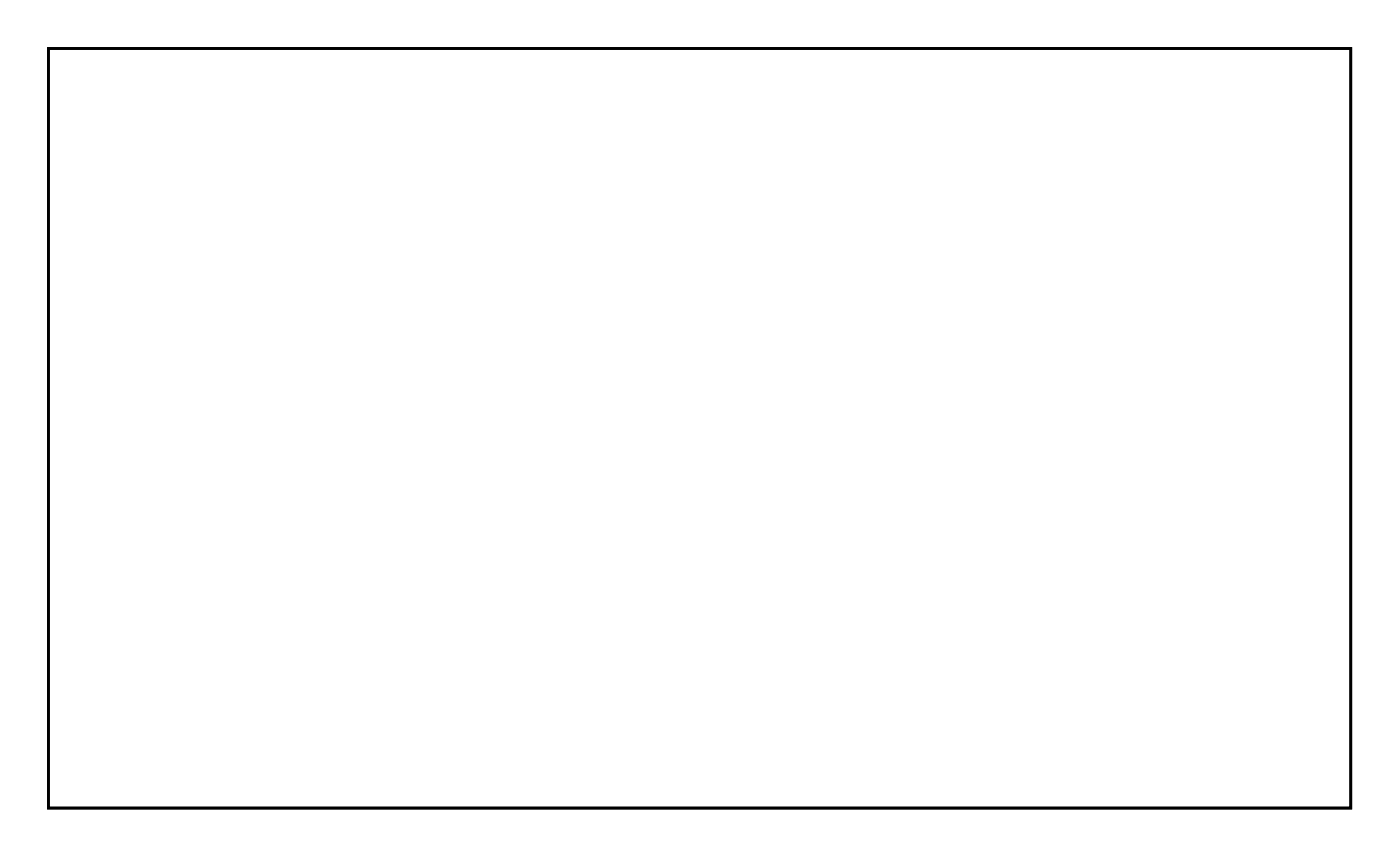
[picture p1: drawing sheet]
<svg xmlns="http://www.w3.org/2000/svg" width="105mm" height="64mm" viewBox="0 0 105 64" stroke-linecap="round" stroke-linejoin="round" font-family="sans-serif">
<path d="M3.6 3.6h97.8v57h-97.8z" fill="none" stroke="#000" stroke-width=".2"/>
<path d="M3.6 3.6v57h97.8v-57zM3.6 3.6h97.8v57h-97.8z" fill="#000"/>
<circle cx="49.2" cy="13.6" r=".35" fill="#fff"/>
<circle cx="49.2" cy="13.6" r=".35" fill="none" stroke="#fff" stroke-width=".55"/>
<circle cx="36.5" cy="51.7" r=".75" fill="#fff"/>
<circle cx="36.5" cy="51.7" r=".75" fill="none" stroke="#fff" stroke-width=".75" stroke-linecap="butt"/>
<circle cx="34" cy="46.6" r=".7" fill="#fff"/>
<circle cx="34" cy="46.6" r=".7" fill="none" stroke="#fff" stroke-width=".76" stroke-linecap="butt"/>
<circle cx="41.2" cy="39.5" r=".7" fill="#fff"/>
<circle cx="41.2" cy="39.5" r=".7" fill="none" stroke="#fff" stroke-width=".76" stroke-linecap="butt"/>
<circle cx="36.6" cy="56.8" r=".74" fill="#fff"/>
<circle cx="36.6" cy="56.8" r=".74" fill="none" stroke="#fff" stroke-width=".76" stroke-linecap="butt"/>
<circle cx="34" cy="56.8" r=".74" fill="#fff"/>
<circle cx="34" cy="56.8" r=".74" fill="none" stroke="#fff" stroke-width=".76" stroke-linecap="butt"/>
<circle cx="69.6" cy="51.7" r=".75" fill="#fff"/>
<circle cx="69.6" cy="51.7" r=".75" fill="none" stroke="#fff" stroke-width=".76" stroke-linecap="butt"/>
<circle cx="67" cy="51.7" r=".75" fill="#fff"/>
<circle cx="67" cy="51.7" r=".75" fill="none" stroke="#fff" stroke-width=".76" stroke-linecap="butt"/>
<circle cx="64.5" cy="51.7" r=".75" fill="#fff"/>
<circle cx="64.5" cy="51.7" r=".75" fill="none" stroke="#fff" stroke-width=".76" stroke-linecap="butt"/>
<circle cx="61.9" cy="51.7" r=".75" fill="#fff"/>
<circle cx="61.9" cy="51.7" r=".75" fill="none" stroke="#fff" stroke-width=".76" stroke-linecap="butt"/>
<circle cx="59.4" cy="51.7" r=".75" fill="#fff"/>
<circle cx="59.4" cy="51.7" r=".75" fill="none" stroke="#fff" stroke-width=".76" stroke-linecap="butt"/>
<circle cx="56.9" cy="51.7" r=".75" fill="#fff"/>
<circle cx="56.9" cy="51.7" r=".75" fill="none" stroke="#fff" stroke-width=".76" stroke-linecap="butt"/>
<circle cx="41.6" cy="51.7" r=".75" fill="#fff"/>
<circle cx="41.6" cy="51.7" r=".75" fill="none" stroke="#fff" stroke-width=".76" stroke-linecap="butt"/>
<circle cx="44.2" cy="51.7" r=".75" fill="#fff"/>
<circle cx="44.2" cy="51.7" r=".75" fill="none" stroke="#fff" stroke-width=".76" stroke-linecap="butt"/>
<circle cx="46.7" cy="51.7" r=".75" fill="#fff"/>
<circle cx="46.7" cy="51.7" r=".75" fill="none" stroke="#fff" stroke-width=".76" stroke-linecap="butt"/>
<circle cx="51.8" cy="51.7" r=".75" fill="#fff"/>
<circle cx="51.8" cy="51.7" r=".75" fill="none" stroke="#fff" stroke-width=".76" stroke-linecap="butt"/>
<circle cx="18.8" cy="51.7" r=".75" fill="#fff"/>
<circle cx="18.8" cy="51.7" r=".75" fill="none" stroke="#fff" stroke-width=".76" stroke-linecap="butt"/>
<circle cx="21.3" cy="51.7" r=".75" fill="#fff"/>
<circle cx="21.3" cy="51.7" r=".75" fill="none" stroke="#fff" stroke-width=".76" stroke-linecap="butt"/>
<circle cx="23.8" cy="51.7" r=".75" fill="#fff"/>
<circle cx="23.8" cy="51.7" r=".75" fill="none" stroke="#fff" stroke-width=".76" stroke-linecap="butt"/>
<circle cx="26.4" cy="51.7" r=".75" fill="#fff"/>
<circle cx="26.4" cy="51.7" r=".75" fill="none" stroke="#fff" stroke-width=".76" stroke-linecap="butt"/>
<circle cx="49.2" cy="51.7" r=".75" fill="#fff"/>
<circle cx="49.2" cy="51.7" r=".75" fill="none" stroke="#fff" stroke-width=".76" stroke-linecap="butt"/>
<circle cx="39.1" cy="51.7" r=".75" fill="#fff"/>
<circle cx="39.1" cy="51.7" r=".75" fill="none" stroke="#fff" stroke-width=".76" stroke-linecap="butt"/>
<circle cx="69.6" cy="56.8" r=".72" fill="#fff"/>
<circle cx="69.6" cy="56.8" r=".72" fill="none" stroke="#fff" stroke-width=".69" stroke-linecap="butt"/>
<circle cx="67" cy="56.8" r=".72" fill="#fff"/>
<circle cx="67" cy="56.8" r=".72" fill="none" stroke="#fff" stroke-width=".69" stroke-linecap="butt"/>
<circle cx="64.5" cy="56.8" r=".72" fill="#fff"/>
<circle cx="64.5" cy="56.8" r=".72" fill="none" stroke="#fff" stroke-width=".69" stroke-linecap="butt"/>
<circle cx="61.9" cy="56.8" r=".72" fill="#fff"/>
<circle cx="61.9" cy="56.8" r=".72" fill="none" stroke="#fff" stroke-width=".69" stroke-linecap="butt"/>
<circle cx="59.4" cy="56.8" r=".72" fill="#fff"/>
<circle cx="59.4" cy="56.8" r=".72" fill="none" stroke="#fff" stroke-width=".69" stroke-linecap="butt"/>
<circle cx="56.9" cy="56.8" r=".72" fill="#fff"/>
<circle cx="56.9" cy="56.8" r=".72" fill="none" stroke="#fff" stroke-width=".69" stroke-linecap="butt"/>
<circle cx="51.8" cy="56.8" r=".72" fill="#fff"/>
<circle cx="51.8" cy="56.8" r=".72" fill="none" stroke="#fff" stroke-width=".69" stroke-linecap="butt"/>
<circle cx="49.2" cy="56.8" r=".72" fill="#fff"/>
<circle cx="49.2" cy="56.8" r=".72" fill="none" stroke="#fff" stroke-width=".69" stroke-linecap="butt"/>
<circle cx="46.7" cy="56.8" r=".72" fill="#fff"/>
<circle cx="46.7" cy="56.8" r=".72" fill="none" stroke="#fff" stroke-width=".69" stroke-linecap="butt"/>
<circle cx="44.2" cy="56.8" r=".72" fill="#fff"/>
<circle cx="44.2" cy="56.8" r=".72" fill="none" stroke="#fff" stroke-width=".69" stroke-linecap="butt"/>
<circle cx="41.6" cy="56.8" r=".72" fill="#fff"/>
<circle cx="41.6" cy="56.8" r=".72" fill="none" stroke="#fff" stroke-width=".69" stroke-linecap="butt"/>
<circle cx="39.1" cy="56.8" r=".72" fill="#fff"/>
<circle cx="39.1" cy="56.8" r=".72" fill="none" stroke="#fff" stroke-width=".69" stroke-linecap="butt"/>
<circle cx="51.8" cy="46.6" r=".74" fill="#fff"/>
<circle cx="51.8" cy="46.6" r=".74" fill="none" stroke="#fff" stroke-width=".76" stroke-linecap="butt"/>
<circle cx="49.2" cy="46.6" r=".74" fill="#fff"/>
<circle cx="49.2" cy="46.6" r=".74" fill="none" stroke="#fff" stroke-width=".76" stroke-linecap="butt"/>
<circle cx="59.4" cy="46.6" r=".74" fill="#fff"/>
<circle cx="59.4" cy="46.6" r=".74" fill="none" stroke="#fff" stroke-width=".76" stroke-linecap="butt"/>
<circle cx="56.9" cy="46.6" r=".74" fill="#fff"/>
<circle cx="56.9" cy="46.6" r=".74" fill="none" stroke="#fff" stroke-width=".76" stroke-linecap="butt"/>
<circle cx="74.6" cy="46.6" r=".74" fill="#fff"/>
<circle cx="74.6" cy="46.6" r=".74" fill="none" stroke="#fff" stroke-width=".76" stroke-linecap="butt"/>
<circle cx="72.1" cy="46.6" r=".74" fill="#fff"/>
<circle cx="72.1" cy="46.6" r=".74" fill="none" stroke="#fff" stroke-width=".76" stroke-linecap="butt"/>
<circle cx="82.3" cy="46.6" r=".74" fill="#fff"/>
<circle cx="82.3" cy="46.6" r=".74" fill="none" stroke="#fff" stroke-width=".76" stroke-linecap="butt"/>
<circle cx="79.7" cy="46.6" r=".74" fill="#fff"/>
<circle cx="79.7" cy="46.6" r=".74" fill="none" stroke="#fff" stroke-width=".76" stroke-linecap="butt"/>
<circle cx="89.9" cy="46.6" r=".74" fill="#fff"/>
<circle cx="89.9" cy="46.6" r=".74" fill="none" stroke="#fff" stroke-width=".76" stroke-linecap="butt"/>
<circle cx="87.3" cy="46.6" r=".74" fill="#fff"/>
<circle cx="87.3" cy="46.6" r=".74" fill="none" stroke="#fff" stroke-width=".76" stroke-linecap="butt"/>
<circle cx="97.5" cy="46.6" r=".74" fill="#fff"/>
<circle cx="97.5" cy="46.6" r=".74" fill="none" stroke="#fff" stroke-width=".76" stroke-linecap="butt"/>
<circle cx="95" cy="46.6" r=".74" fill="#fff"/>
<circle cx="95" cy="46.6" r=".74" fill="none" stroke="#fff" stroke-width=".76" stroke-linecap="butt"/>
<circle cx="51.8" cy="36.5" r=".74" fill="#fff"/>
<circle cx="51.8" cy="36.5" r=".74" fill="none" stroke="#fff" stroke-width=".76" stroke-linecap="butt"/>
<circle cx="49.2" cy="36.5" r=".74" fill="#fff"/>
<circle cx="49.2" cy="36.5" r=".74" fill="none" stroke="#fff" stroke-width=".76" stroke-linecap="butt"/>
<circle cx="46.7" cy="36.5" r=".74" fill="#fff"/>
<circle cx="46.7" cy="36.5" r=".74" fill="none" stroke="#fff" stroke-width=".76" stroke-linecap="butt"/>
<circle cx="44.2" cy="36.5" r=".74" fill="#fff"/>
<circle cx="44.2" cy="36.5" r=".74" fill="none" stroke="#fff" stroke-width=".76" stroke-linecap="butt"/>
<circle cx="41.6" cy="36.5" r=".74" fill="#fff"/>
<circle cx="41.6" cy="36.5" r=".74" fill="none" stroke="#fff" stroke-width=".76" stroke-linecap="butt"/>
<circle cx="39.1" cy="36.5" r=".74" fill="#fff"/>
<circle cx="39.1" cy="36.5" r=".74" fill="none" stroke="#fff" stroke-width=".76" stroke-linecap="butt"/>
<circle cx="56.9" cy="31.4" r=".35" fill="#fff"/>
<circle cx="56.9" cy="31.4" r=".35" fill="none" stroke="#fff" stroke-width=".55"/>
<circle cx="56.9" cy="26.3" r=".35" fill="#fff"/>
<circle cx="56.9" cy="26.3" r=".35" fill="none" stroke="#fff" stroke-width=".55"/>
<circle cx="28.9" cy="56.8" r=".74" fill="#fff"/>
<circle cx="28.9" cy="56.8" r=".74" fill="none" stroke="#fff" stroke-width=".76" stroke-linecap="butt"/>
<circle cx="26.4" cy="56.8" r=".74" fill="#fff"/>
<circle cx="26.4" cy="56.8" r=".74" fill="none" stroke="#fff" stroke-width=".76" stroke-linecap="butt"/>
<circle cx="23.8" cy="56.8" r=".74" fill="#fff"/>
<circle cx="23.8" cy="56.8" r=".74" fill="none" stroke="#fff" stroke-width=".76" stroke-linecap="butt"/>
<circle cx="21.3" cy="56.8" r=".74" fill="#fff"/>
<circle cx="21.3" cy="56.8" r=".74" fill="none" stroke="#fff" stroke-width=".76" stroke-linecap="butt"/>
<circle cx="18.8" cy="56.8" r=".74" fill="#fff"/>
<circle cx="18.8" cy="56.8" r=".74" fill="none" stroke="#fff" stroke-width=".76" stroke-linecap="butt"/>
<circle cx="16.2" cy="56.8" r=".74" fill="#fff"/>
<circle cx="16.2" cy="56.8" r=".74" fill="none" stroke="#fff" stroke-width=".76" stroke-linecap="butt"/>
<circle cx="13.7" cy="56.8" r=".74" fill="#fff"/>
<circle cx="13.7" cy="56.8" r=".74" fill="none" stroke="#fff" stroke-width=".76" stroke-linecap="butt"/>
<circle cx="11.1" cy="56.8" r=".74" fill="#fff"/>
<circle cx="11.1" cy="56.8" r=".74" fill="none" stroke="#fff" stroke-width=".76" stroke-linecap="butt"/>
<circle cx="8.7" cy="8.6" r=".74" fill="#fff"/>
<circle cx="8.7" cy="8.6" r=".74" fill="none" stroke="#fff" stroke-width=".76" stroke-linecap="butt"/>
<circle cx="8.7" cy="11.1" r=".74" fill="#fff"/>
<circle cx="8.7" cy="11.1" r=".74" fill="none" stroke="#fff" stroke-width=".76" stroke-linecap="butt"/>
<circle cx="8.7" cy="13.7" r=".74" fill="#fff"/>
<circle cx="8.7" cy="13.7" r=".74" fill="none" stroke="#fff" stroke-width=".76" stroke-linecap="butt"/>
<circle cx="8.7" cy="16.2" r=".74" fill="#fff"/>
<circle cx="8.7" cy="16.2" r=".74" fill="none" stroke="#fff" stroke-width=".76" stroke-linecap="butt"/>
<circle cx="8.7" cy="18.8" r=".74" fill="#fff"/>
<circle cx="8.7" cy="18.8" r=".74" fill="none" stroke="#fff" stroke-width=".76" stroke-linecap="butt"/>
<circle cx="8.7" cy="21.3" r=".74" fill="#fff"/>
<circle cx="8.7" cy="21.3" r=".74" fill="none" stroke="#fff" stroke-width=".76" stroke-linecap="butt"/>
<circle cx="8.7" cy="23.8" r=".74" fill="#fff"/>
<circle cx="8.7" cy="23.8" r=".74" fill="none" stroke="#fff" stroke-width=".76" stroke-linecap="butt"/>
<circle cx="8.7" cy="26.4" r=".74" fill="#fff"/>
<circle cx="8.7" cy="26.4" r=".74" fill="none" stroke="#fff" stroke-width=".76" stroke-linecap="butt"/>
<circle cx="8.7" cy="28.9" r=".74" fill="#fff"/>
<circle cx="8.7" cy="28.9" r=".74" fill="none" stroke="#fff" stroke-width=".76" stroke-linecap="butt"/>
<circle cx="8.7" cy="31.5" r=".74" fill="#fff"/>
<circle cx="8.7" cy="31.5" r=".74" fill="none" stroke="#fff" stroke-width=".76" stroke-linecap="butt"/>
<circle cx="8.7" cy="34" r=".74" fill="#fff"/>
<circle cx="8.7" cy="34" r=".74" fill="none" stroke="#fff" stroke-width=".76" stroke-linecap="butt"/>
<circle cx="8.7" cy="36.5" r=".74" fill="#fff"/>
<circle cx="8.7" cy="36.5" r=".74" fill="none" stroke="#fff" stroke-width=".76" stroke-linecap="butt"/>
<circle cx="8.7" cy="39.1" r=".74" fill="#fff"/>
<circle cx="8.7" cy="39.1" r=".74" fill="none" stroke="#fff" stroke-width=".76" stroke-linecap="butt"/>
<circle cx="8.7" cy="41.6" r=".74" fill="#fff"/>
<circle cx="8.7" cy="41.6" r=".74" fill="none" stroke="#fff" stroke-width=".76" stroke-linecap="butt"/>
<circle cx="8.7" cy="44.2" r=".74" fill="#fff"/>
<circle cx="8.7" cy="44.2" r=".74" fill="none" stroke="#fff" stroke-width=".76" stroke-linecap="butt"/>
<circle cx="8.7" cy="46.7" r=".74" fill="#fff"/>
<circle cx="8.7" cy="46.7" r=".74" fill="none" stroke="#fff" stroke-width=".76" stroke-linecap="butt"/>
<circle cx="8.7" cy="49.2" r=".74" fill="#fff"/>
<circle cx="8.7" cy="49.2" r=".74" fill="none" stroke="#fff" stroke-width=".76" stroke-linecap="butt"/>
<circle cx="8.7" cy="51.8" r=".74" fill="#fff"/>
<circle cx="8.7" cy="51.8" r=".74" fill="none" stroke="#fff" stroke-width=".76" stroke-linecap="butt"/>
<circle cx="8.7" cy="8.6" r=".74" fill="#fff"/>
<circle cx="8.7" cy="8.6" r=".74" fill="none" stroke="#fff" stroke-width=".76" stroke-linecap="butt"/>
<circle cx="8.7" cy="11.1" r=".74" fill="#fff"/>
<circle cx="8.7" cy="11.1" r=".74" fill="none" stroke="#fff" stroke-width=".76" stroke-linecap="butt"/>
<circle cx="8.7" cy="13.7" r=".74" fill="#fff"/>
<circle cx="8.7" cy="13.7" r=".74" fill="none" stroke="#fff" stroke-width=".76" stroke-linecap="butt"/>
<circle cx="8.7" cy="16.2" r=".74" fill="#fff"/>
<circle cx="8.7" cy="16.2" r=".74" fill="none" stroke="#fff" stroke-width=".76" stroke-linecap="butt"/>
<circle cx="8.7" cy="18.8" r=".74" fill="#fff"/>
<circle cx="8.7" cy="18.8" r=".74" fill="none" stroke="#fff" stroke-width=".76" stroke-linecap="butt"/>
<circle cx="8.7" cy="21.3" r=".74" fill="#fff"/>
<circle cx="8.7" cy="21.3" r=".74" fill="none" stroke="#fff" stroke-width=".76" stroke-linecap="butt"/>
<circle cx="8.7" cy="23.8" r=".74" fill="#fff"/>
<circle cx="8.7" cy="23.8" r=".74" fill="none" stroke="#fff" stroke-width=".76" stroke-linecap="butt"/>
<circle cx="8.7" cy="26.4" r=".74" fill="#fff"/>
<circle cx="8.7" cy="26.4" r=".74" fill="none" stroke="#fff" stroke-width=".76" stroke-linecap="butt"/>
<circle cx="8.7" cy="28.9" r=".74" fill="#fff"/>
<circle cx="8.7" cy="28.9" r=".74" fill="none" stroke="#fff" stroke-width=".76" stroke-linecap="butt"/>
<circle cx="8.7" cy="31.5" r=".74" fill="#fff"/>
<circle cx="8.7" cy="31.5" r=".74" fill="none" stroke="#fff" stroke-width=".76" stroke-linecap="butt"/>
<circle cx="8.7" cy="34" r=".74" fill="#fff"/>
<circle cx="8.7" cy="34" r=".74" fill="none" stroke="#fff" stroke-width=".76" stroke-linecap="butt"/>
<circle cx="8.7" cy="36.5" r=".74" fill="#fff"/>
<circle cx="8.7" cy="36.5" r=".74" fill="none" stroke="#fff" stroke-width=".76" stroke-linecap="butt"/>
<circle cx="8.7" cy="39.1" r=".74" fill="#fff"/>
<circle cx="8.7" cy="39.1" r=".74" fill="none" stroke="#fff" stroke-width=".76" stroke-linecap="butt"/>
<circle cx="8.7" cy="41.6" r=".74" fill="#fff"/>
<circle cx="8.7" cy="41.6" r=".74" fill="none" stroke="#fff" stroke-width=".76" stroke-linecap="butt"/>
<circle cx="8.7" cy="44.2" r=".74" fill="#fff"/>
<circle cx="8.7" cy="44.2" r=".74" fill="none" stroke="#fff" stroke-width=".76" stroke-linecap="butt"/>
<circle cx="8.7" cy="46.7" r=".74" fill="#fff"/>
<circle cx="8.7" cy="46.7" r=".74" fill="none" stroke="#fff" stroke-width=".76" stroke-linecap="butt"/>
<circle cx="8.7" cy="49.2" r=".74" fill="#fff"/>
<circle cx="8.7" cy="49.2" r=".74" fill="none" stroke="#fff" stroke-width=".76" stroke-linecap="butt"/>
<circle cx="8.7" cy="51.8" r=".74" fill="#fff"/>
<circle cx="8.7" cy="51.8" r=".74" fill="none" stroke="#fff" stroke-width=".76" stroke-linecap="butt"/>
<circle cx="6.1" cy="51.8" r=".74" fill="#fff"/>
<circle cx="6.1" cy="51.8" r=".74" fill="none" stroke="#fff" stroke-width=".76" stroke-linecap="butt"/>
<circle cx="6.1" cy="49.2" r=".74" fill="#fff"/>
<circle cx="6.1" cy="49.2" r=".74" fill="none" stroke="#fff" stroke-width=".76" stroke-linecap="butt"/>
<circle cx="6.1" cy="46.7" r=".74" fill="#fff"/>
<circle cx="6.1" cy="46.7" r=".74" fill="none" stroke="#fff" stroke-width=".76" stroke-linecap="butt"/>
<circle cx="6.1" cy="44.2" r=".74" fill="#fff"/>
<circle cx="6.1" cy="44.2" r=".74" fill="none" stroke="#fff" stroke-width=".76" stroke-linecap="butt"/>
<circle cx="6.1" cy="41.6" r=".74" fill="#fff"/>
<circle cx="6.1" cy="41.6" r=".74" fill="none" stroke="#fff" stroke-width=".76" stroke-linecap="butt"/>
<circle cx="6.1" cy="39.1" r=".74" fill="#fff"/>
<circle cx="6.1" cy="39.1" r=".74" fill="none" stroke="#fff" stroke-width=".76" stroke-linecap="butt"/>
<circle cx="6.1" cy="36.5" r=".74" fill="#fff"/>
<circle cx="6.1" cy="36.5" r=".74" fill="none" stroke="#fff" stroke-width=".76" stroke-linecap="butt"/>
<circle cx="6.1" cy="34" r=".74" fill="#fff"/>
<circle cx="6.1" cy="34" r=".74" fill="none" stroke="#fff" stroke-width=".76" stroke-linecap="butt"/>
<circle cx="6.1" cy="31.5" r=".74" fill="#fff"/>
<circle cx="6.1" cy="31.5" r=".74" fill="none" stroke="#fff" stroke-width=".76" stroke-linecap="butt"/>
<circle cx="6.1" cy="28.9" r=".74" fill="#fff"/>
<circle cx="6.1" cy="28.9" r=".74" fill="none" stroke="#fff" stroke-width=".76" stroke-linecap="butt"/>
<circle cx="6.1" cy="26.4" r=".74" fill="#fff"/>
<circle cx="6.1" cy="26.4" r=".74" fill="none" stroke="#fff" stroke-width=".76" stroke-linecap="butt"/>
<circle cx="6.1" cy="23.8" r=".74" fill="#fff"/>
<circle cx="6.1" cy="23.8" r=".74" fill="none" stroke="#fff" stroke-width=".76" stroke-linecap="butt"/>
<circle cx="6.1" cy="21.3" r=".74" fill="#fff"/>
<circle cx="6.1" cy="21.3" r=".74" fill="none" stroke="#fff" stroke-width=".76" stroke-linecap="butt"/>
<circle cx="6.1" cy="18.8" r=".74" fill="#fff"/>
<circle cx="6.1" cy="18.8" r=".74" fill="none" stroke="#fff" stroke-width=".76" stroke-linecap="butt"/>
<circle cx="6.1" cy="16.2" r=".74" fill="#fff"/>
<circle cx="6.1" cy="16.2" r=".74" fill="none" stroke="#fff" stroke-width=".76" stroke-linecap="butt"/>
<circle cx="6.1" cy="13.7" r=".74" fill="#fff"/>
<circle cx="6.1" cy="13.7" r=".74" fill="none" stroke="#fff" stroke-width=".76" stroke-linecap="butt"/>
<circle cx="6.1" cy="11.1" r=".74" fill="#fff"/>
<circle cx="6.1" cy="11.1" r=".74" fill="none" stroke="#fff" stroke-width=".76" stroke-linecap="butt"/>
<circle cx="6.1" cy="8.6" r=".74" fill="#fff"/>
<circle cx="6.1" cy="8.6" r=".74" fill="none" stroke="#fff" stroke-width=".76" stroke-linecap="butt"/>
<circle cx="34" cy="8.5" r=".74" fill="#fff"/>
<circle cx="34" cy="8.5" r=".74" fill="none" stroke="#fff" stroke-width=".76" stroke-linecap="butt"/>
<circle cx="31.5" cy="8.5" r=".74" fill="#fff"/>
<circle cx="31.5" cy="8.5" r=".74" fill="none" stroke="#fff" stroke-width=".76" stroke-linecap="butt"/>
<circle cx="28.9" cy="8.5" r=".74" fill="#fff"/>
<circle cx="28.9" cy="8.5" r=".74" fill="none" stroke="#fff" stroke-width=".76" stroke-linecap="butt"/>
<circle cx="26.4" cy="8.5" r=".74" fill="#fff"/>
<circle cx="26.4" cy="8.5" r=".74" fill="none" stroke="#fff" stroke-width=".76" stroke-linecap="butt"/>
<circle cx="23.8" cy="8.5" r=".74" fill="#fff"/>
<circle cx="23.8" cy="8.5" r=".74" fill="none" stroke="#fff" stroke-width=".76" stroke-linecap="butt"/>
<circle cx="21.3" cy="8.5" r=".74" fill="#fff"/>
<circle cx="21.3" cy="8.5" r=".74" fill="none" stroke="#fff" stroke-width=".76" stroke-linecap="butt"/>
<circle cx="18.8" cy="8.5" r=".74" fill="#fff"/>
<circle cx="18.8" cy="8.5" r=".74" fill="none" stroke="#fff" stroke-width=".76" stroke-linecap="butt"/>
<circle cx="16.2" cy="8.5" r=".74" fill="#fff"/>
<circle cx="16.2" cy="8.5" r=".74" fill="none" stroke="#fff" stroke-width=".76" stroke-linecap="butt"/>
<circle cx="56.9" cy="8.5" r=".74" fill="#fff"/>
<circle cx="56.9" cy="8.5" r=".74" fill="none" stroke="#fff" stroke-width=".76" stroke-linecap="butt"/>
<circle cx="54.3" cy="8.5" r=".74" fill="#fff"/>
<circle cx="54.3" cy="8.5" r=".74" fill="none" stroke="#fff" stroke-width=".76" stroke-linecap="butt"/>
<circle cx="51.8" cy="8.5" r=".74" fill="#fff"/>
<circle cx="51.8" cy="8.5" r=".74" fill="none" stroke="#fff" stroke-width=".76" stroke-linecap="butt"/>
<circle cx="49.2" cy="8.5" r=".74" fill="#fff"/>
<circle cx="49.2" cy="8.5" r=".74" fill="none" stroke="#fff" stroke-width=".76" stroke-linecap="butt"/>
<circle cx="46.7" cy="8.5" r=".74" fill="#fff"/>
<circle cx="46.7" cy="8.5" r=".74" fill="none" stroke="#fff" stroke-width=".76" stroke-linecap="butt"/>
<circle cx="44.2" cy="8.5" r=".74" fill="#fff"/>
<circle cx="44.2" cy="8.5" r=".74" fill="none" stroke="#fff" stroke-width=".76" stroke-linecap="butt"/>
<circle cx="41.6" cy="8.5" r=".74" fill="#fff"/>
<circle cx="41.6" cy="8.5" r=".74" fill="none" stroke="#fff" stroke-width=".76" stroke-linecap="butt"/>
<circle cx="39.1" cy="8.5" r=".74" fill="#fff"/>
<circle cx="39.1" cy="8.5" r=".74" fill="none" stroke="#fff" stroke-width=".76" stroke-linecap="butt"/>
<circle cx="78.7" cy="8.5" r=".74" fill="#fff"/>
<circle cx="78.7" cy="8.5" r=".74" fill="none" stroke="#fff" stroke-width=".76" stroke-linecap="butt"/>
<circle cx="76.2" cy="8.5" r=".74" fill="#fff"/>
<circle cx="76.2" cy="8.5" r=".74" fill="none" stroke="#fff" stroke-width=".76" stroke-linecap="butt"/>
<circle cx="73.6" cy="8.5" r=".74" fill="#fff"/>
<circle cx="73.6" cy="8.5" r=".74" fill="none" stroke="#fff" stroke-width=".76" stroke-linecap="butt"/>
<circle cx="71.1" cy="8.5" r=".74" fill="#fff"/>
<circle cx="71.1" cy="8.5" r=".74" fill="none" stroke="#fff" stroke-width=".76" stroke-linecap="butt"/>
<circle cx="68.5" cy="8.5" r=".74" fill="#fff"/>
<circle cx="68.5" cy="8.5" r=".74" fill="none" stroke="#fff" stroke-width=".76" stroke-linecap="butt"/>
<circle cx="66" cy="8.5" r=".74" fill="#fff"/>
<circle cx="66" cy="8.5" r=".74" fill="none" stroke="#fff" stroke-width=".76" stroke-linecap="butt"/>
<circle cx="63.5" cy="8.5" r=".74" fill="#fff"/>
<circle cx="63.5" cy="8.5" r=".74" fill="none" stroke="#fff" stroke-width=".76" stroke-linecap="butt"/>
<circle cx="60.9" cy="8.5" r=".74" fill="#fff"/>
<circle cx="60.9" cy="8.5" r=".74" fill="none" stroke="#fff" stroke-width=".76" stroke-linecap="butt"/>
<circle cx="69.6" cy="41.6" r=".35" fill="#fff"/>
<circle cx="69.6" cy="41.6" r=".35" fill="none" stroke="#fff" stroke-width=".55"/>
<circle cx="64.5" cy="41.6" r=".35" fill="#fff"/>
<circle cx="64.5" cy="41.6" r=".35" fill="none" stroke="#fff" stroke-width=".55"/>
<circle cx="51.8" cy="16.2" r=".74" fill="#fff"/>
<circle cx="51.8" cy="16.2" r=".74" fill="none" stroke="#fff" stroke-width=".76" stroke-linecap="butt"/>
<circle cx="49.2" cy="16.2" r=".74" fill="#fff"/>
<circle cx="49.2" cy="16.2" r=".74" fill="none" stroke="#fff" stroke-width=".76" stroke-linecap="butt"/>
<circle cx="46.7" cy="16.2" r=".74" fill="#fff"/>
<circle cx="46.7" cy="16.2" r=".74" fill="none" stroke="#fff" stroke-width=".76" stroke-linecap="butt"/>
<circle cx="44.2" cy="16.2" r=".74" fill="#fff"/>
<circle cx="44.2" cy="16.2" r=".74" fill="none" stroke="#fff" stroke-width=".76" stroke-linecap="butt"/>
<circle cx="41.6" cy="16.2" r=".74" fill="#fff"/>
<circle cx="41.6" cy="16.2" r=".74" fill="none" stroke="#fff" stroke-width=".76" stroke-linecap="butt"/>
<circle cx="39.1" cy="16.2" r=".74" fill="#fff"/>
<circle cx="39.1" cy="16.2" r=".74" fill="none" stroke="#fff" stroke-width=".76" stroke-linecap="butt"/>
<path d="M76.5 35.8h1.4v1.4h-1.4z" fill="#fff"/>
<path d="M76.5 35.8h1.4v1.4h-1.4z" fill="none" stroke="#fff" stroke-width=".76" stroke-linecap="butt"/>
<circle cx="77.2" cy="36.5" r=".7" fill="#fff"/>
<circle cx="77.2" cy="36.5" r=".7" fill="none" stroke="#fff" stroke-width=".76" stroke-linecap="butt"/>
<circle cx="77.2" cy="28.9" r=".7" fill="#fff"/>
<circle cx="77.2" cy="28.9" r=".7" fill="none" stroke="#fff" stroke-width=".76" stroke-linecap="butt"/>
<circle cx="74.6" cy="36.5" r=".7" fill="#fff"/>
<circle cx="74.6" cy="36.5" r=".7" fill="none" stroke="#fff" stroke-width=".76" stroke-linecap="butt"/>
<circle cx="74.6" cy="28.9" r=".7" fill="#fff"/>
<circle cx="74.6" cy="28.9" r=".7" fill="none" stroke="#fff" stroke-width=".76" stroke-linecap="butt"/>
<circle cx="72.1" cy="36.5" r=".7" fill="#fff"/>
<circle cx="72.1" cy="36.5" r=".7" fill="none" stroke="#fff" stroke-width=".76" stroke-linecap="butt"/>
<circle cx="72.1" cy="28.9" r=".7" fill="#fff"/>
<circle cx="72.1" cy="28.9" r=".7" fill="none" stroke="#fff" stroke-width=".76" stroke-linecap="butt"/>
<circle cx="69.6" cy="36.5" r=".7" fill="#fff"/>
<circle cx="69.6" cy="36.5" r=".7" fill="none" stroke="#fff" stroke-width=".76" stroke-linecap="butt"/>
<circle cx="69.6" cy="28.9" r=".7" fill="#fff"/>
<circle cx="69.6" cy="28.9" r=".7" fill="none" stroke="#fff" stroke-width=".76" stroke-linecap="butt"/>
<circle cx="67" cy="36.5" r=".7" fill="#fff"/>
<circle cx="67" cy="36.5" r=".7" fill="none" stroke="#fff" stroke-width=".76" stroke-linecap="butt"/>
<circle cx="67" cy="28.9" r=".7" fill="#fff"/>
<circle cx="67" cy="28.9" r=".7" fill="none" stroke="#fff" stroke-width=".76" stroke-linecap="butt"/>
<circle cx="64.5" cy="36.5" r=".7" fill="#fff"/>
<circle cx="64.5" cy="36.5" r=".7" fill="none" stroke="#fff" stroke-width=".76" stroke-linecap="butt"/>
<circle cx="64.5" cy="28.9" r=".7" fill="#fff"/>
<circle cx="64.5" cy="28.9" r=".7" fill="none" stroke="#fff" stroke-width=".76" stroke-linecap="butt"/>
<circle cx="61.9" cy="36.5" r=".7" fill="#fff"/>
<circle cx="61.9" cy="36.5" r=".7" fill="none" stroke="#fff" stroke-width=".76" stroke-linecap="butt"/>
<circle cx="61.9" cy="28.9" r=".7" fill="#fff"/>
<circle cx="61.9" cy="28.9" r=".7" fill="none" stroke="#fff" stroke-width=".76" stroke-linecap="butt"/>
<circle cx="59.4" cy="36.5" r=".7" fill="#fff"/>
<circle cx="59.4" cy="36.5" r=".7" fill="none" stroke="#fff" stroke-width=".76" stroke-linecap="butt"/>
<circle cx="59.4" cy="28.9" r=".7" fill="#fff"/>
<circle cx="59.4" cy="28.9" r=".7" fill="none" stroke="#fff" stroke-width=".76" stroke-linecap="butt"/>
<path d="M76.5 20.5h1.4v1.4h-1.4z" fill="#fff"/>
<path d="M76.5 20.5h1.4v1.4h-1.4z" fill="none" stroke="#fff" stroke-width=".76" stroke-linecap="butt"/>
<circle cx="77.2" cy="21.2" r=".7" fill="#fff"/>
<circle cx="77.2" cy="21.2" r=".7" fill="none" stroke="#fff" stroke-width=".76" stroke-linecap="butt"/>
<circle cx="77.2" cy="13.6" r=".7" fill="#fff"/>
<circle cx="77.2" cy="13.6" r=".7" fill="none" stroke="#fff" stroke-width=".76" stroke-linecap="butt"/>
<circle cx="74.6" cy="21.2" r=".7" fill="#fff"/>
<circle cx="74.6" cy="21.2" r=".7" fill="none" stroke="#fff" stroke-width=".76" stroke-linecap="butt"/>
<circle cx="74.6" cy="13.6" r=".7" fill="#fff"/>
<circle cx="74.6" cy="13.6" r=".7" fill="none" stroke="#fff" stroke-width=".76" stroke-linecap="butt"/>
<circle cx="72.1" cy="21.2" r=".7" fill="#fff"/>
<circle cx="72.1" cy="21.2" r=".7" fill="none" stroke="#fff" stroke-width=".76" stroke-linecap="butt"/>
<circle cx="72.1" cy="13.6" r=".7" fill="#fff"/>
<circle cx="72.1" cy="13.6" r=".7" fill="none" stroke="#fff" stroke-width=".76" stroke-linecap="butt"/>
<circle cx="69.6" cy="21.2" r=".7" fill="#fff"/>
<circle cx="69.6" cy="21.2" r=".7" fill="none" stroke="#fff" stroke-width=".76" stroke-linecap="butt"/>
<circle cx="69.6" cy="13.6" r=".7" fill="#fff"/>
<circle cx="69.6" cy="13.6" r=".7" fill="none" stroke="#fff" stroke-width=".76" stroke-linecap="butt"/>
<circle cx="67" cy="21.2" r=".7" fill="#fff"/>
<circle cx="67" cy="21.2" r=".7" fill="none" stroke="#fff" stroke-width=".76" stroke-linecap="butt"/>
<circle cx="67" cy="13.6" r=".7" fill="#fff"/>
<circle cx="67" cy="13.6" r=".7" fill="none" stroke="#fff" stroke-width=".76" stroke-linecap="butt"/>
<circle cx="64.5" cy="21.2" r=".7" fill="#fff"/>
<circle cx="64.5" cy="21.2" r=".7" fill="none" stroke="#fff" stroke-width=".76" stroke-linecap="butt"/>
<circle cx="64.5" cy="13.6" r=".7" fill="#fff"/>
<circle cx="64.5" cy="13.6" r=".7" fill="none" stroke="#fff" stroke-width=".76" stroke-linecap="butt"/>
<circle cx="61.9" cy="21.2" r=".7" fill="#fff"/>
<circle cx="61.9" cy="21.2" r=".7" fill="none" stroke="#fff" stroke-width=".76" stroke-linecap="butt"/>
<circle cx="61.9" cy="13.6" r=".7" fill="#fff"/>
<circle cx="61.9" cy="13.6" r=".7" fill="none" stroke="#fff" stroke-width=".76" stroke-linecap="butt"/>
<circle cx="59.4" cy="21.2" r=".7" fill="#fff"/>
<circle cx="59.4" cy="21.2" r=".7" fill="none" stroke="#fff" stroke-width=".76" stroke-linecap="butt"/>
<circle cx="59.4" cy="13.6" r=".7" fill="#fff"/>
<circle cx="59.4" cy="13.6" r=".7" fill="none" stroke="#fff" stroke-width=".76" stroke-linecap="butt"/>
<circle cx="39.1" cy="33.9" r=".7" fill="#fff"/>
<circle cx="39.1" cy="33.9" r=".7" fill="none" stroke="#fff" stroke-width=".76" stroke-linecap="butt"/>
<circle cx="39.1" cy="23.8" r=".7" fill="#fff"/>
<circle cx="39.1" cy="23.8" r=".7" fill="none" stroke="#fff" stroke-width=".76" stroke-linecap="butt"/>
<circle cx="44.2" cy="29.9" r=".7" fill="#fff"/>
<circle cx="44.2" cy="29.9" r=".7" fill="none" stroke="#fff" stroke-width=".76" stroke-linecap="butt"/>
<circle cx="44.2" cy="19.7" r=".7" fill="#fff"/>
<circle cx="44.2" cy="19.7" r=".7" fill="none" stroke="#fff" stroke-width=".76" stroke-linecap="butt"/>
<circle cx="84.8" cy="54.3" r=".7" fill="#fff"/>
<circle cx="84.8" cy="54.3" r=".7" fill="none" stroke="#fff" stroke-width=".76" stroke-linecap="butt"/>
<circle cx="74.6" cy="54.3" r=".7" fill="#fff"/>
<circle cx="74.6" cy="54.3" r=".7" fill="none" stroke="#fff" stroke-width=".76" stroke-linecap="butt"/>
<circle cx="39.1" cy="46.6" r=".7" fill="#fff"/>
<circle cx="39.1" cy="46.6" r=".7" fill="none" stroke="#fff" stroke-width=".76" stroke-linecap="butt"/>
<circle cx="46.3" cy="39.5" r=".7" fill="#fff"/>
<circle cx="46.3" cy="39.5" r=".7" fill="none" stroke="#fff" stroke-width=".76" stroke-linecap="butt"/>
<circle cx="36.5" cy="46.6" r=".7" fill="#fff"/>
<circle cx="36.5" cy="46.6" r=".7" fill="none" stroke="#fff" stroke-width=".76" stroke-linecap="butt"/>
<circle cx="43.7" cy="39.5" r=".7" fill="#fff"/>
<circle cx="43.7" cy="39.5" r=".7" fill="none" stroke="#fff" stroke-width=".76" stroke-linecap="butt"/>
<circle cx="49.2" cy="31.4" r=".7" fill="#fff"/>
<circle cx="49.2" cy="31.4" r=".7" fill="none" stroke="#fff" stroke-width=".76" stroke-linecap="butt"/>
<circle cx="49.2" cy="21.2" r=".7" fill="#fff"/>
<circle cx="49.2" cy="21.2" r=".7" fill="none" stroke="#fff" stroke-width=".76" stroke-linecap="butt"/>
<circle cx="51.8" cy="33.9" r=".7" fill="#fff"/>
<circle cx="51.8" cy="33.9" r=".7" fill="none" stroke="#fff" stroke-width=".76" stroke-linecap="butt"/>
<circle cx="51.8" cy="23.8" r=".7" fill="#fff"/>
<circle cx="51.8" cy="23.8" r=".7" fill="none" stroke="#fff" stroke-width=".76" stroke-linecap="butt"/>
<circle cx="46.7" cy="29.9" r=".7" fill="#fff"/>
<circle cx="46.7" cy="29.9" r=".7" fill="none" stroke="#fff" stroke-width=".76" stroke-linecap="butt"/>
<circle cx="46.7" cy="19.7" r=".7" fill="#fff"/>
<circle cx="46.7" cy="19.7" r=".7" fill="none" stroke="#fff" stroke-width=".76" stroke-linecap="butt"/>
<circle cx="89.9" cy="21.2" r=".7" fill="#fff"/>
<circle cx="89.9" cy="21.2" r=".7" fill="none" stroke="#fff" stroke-width=".76" stroke-linecap="butt"/>
<circle cx="79.7" cy="21.2" r=".7" fill="#fff"/>
<circle cx="79.7" cy="21.2" r=".7" fill="none" stroke="#fff" stroke-width=".76" stroke-linecap="butt"/>
<circle cx="89.9" cy="13.6" r=".7" fill="#fff"/>
<circle cx="89.9" cy="13.6" r=".7" fill="none" stroke="#fff" stroke-width=".76" stroke-linecap="butt"/>
<circle cx="79.7" cy="13.6" r=".7" fill="#fff"/>
<circle cx="79.7" cy="13.6" r=".7" fill="none" stroke="#fff" stroke-width=".76" stroke-linecap="butt"/>
<circle cx="89.9" cy="16.2" r=".7" fill="#fff"/>
<circle cx="89.9" cy="16.2" r=".7" fill="none" stroke="#fff" stroke-width=".76" stroke-linecap="butt"/>
<circle cx="79.7" cy="16.2" r=".7" fill="#fff"/>
<circle cx="79.7" cy="16.2" r=".7" fill="none" stroke="#fff" stroke-width=".76" stroke-linecap="butt"/>
<circle cx="87.3" cy="8.5" r="1.6" fill="#fff"/>
<circle cx="87.3" cy="8.5" r="1.6" fill="none" stroke="#fff" stroke-width=".25"/>
</svg>
